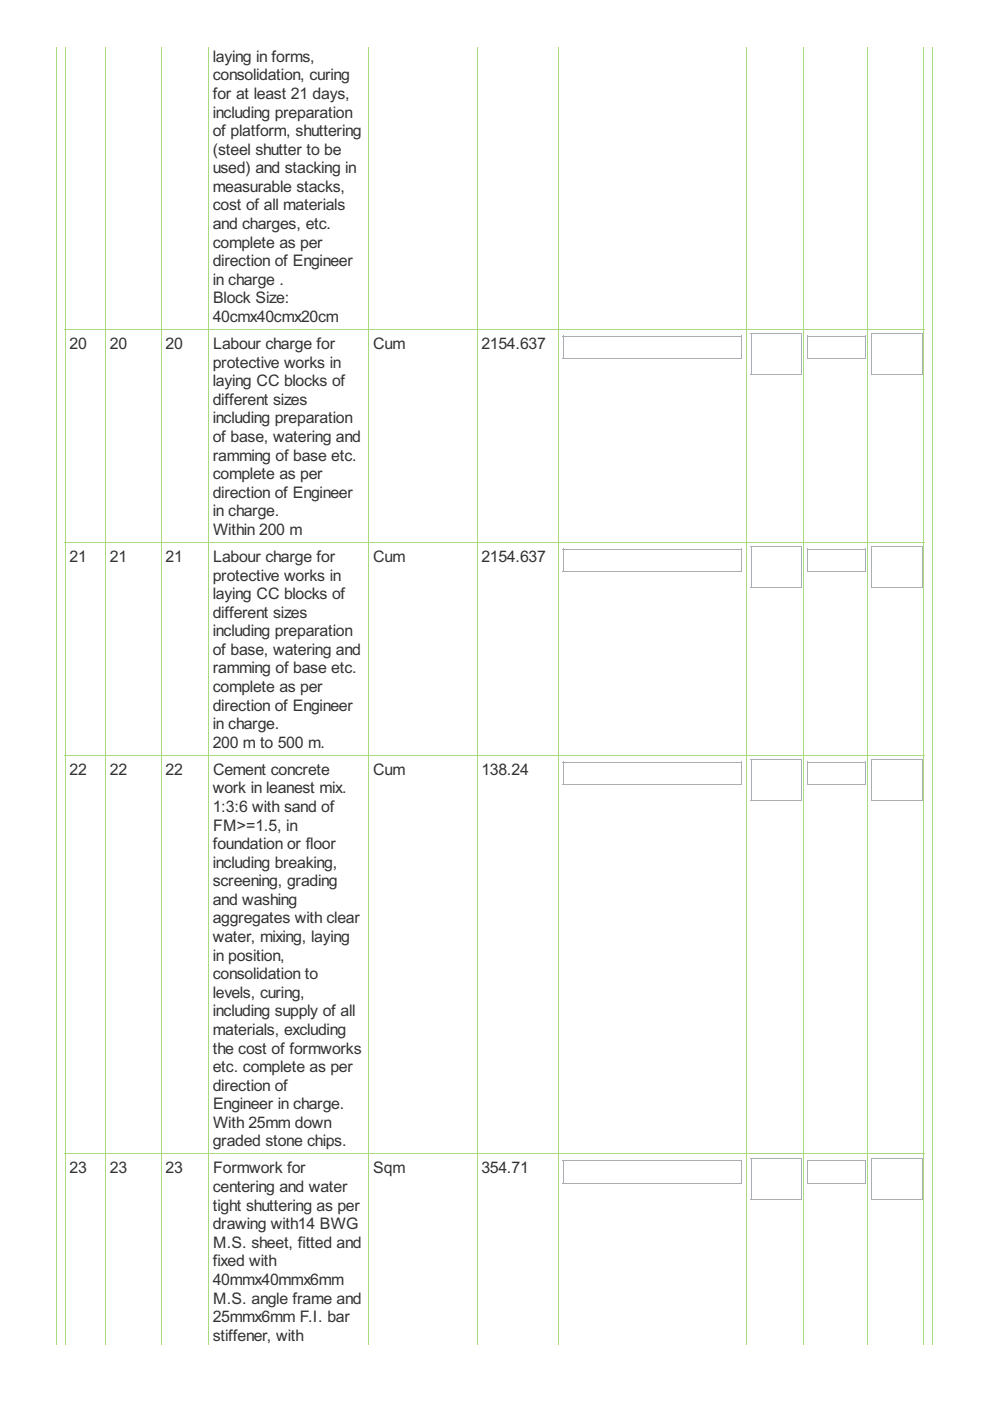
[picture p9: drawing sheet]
<svg xmlns="http://www.w3.org/2000/svg" width="210mm" height="297mm" viewBox="0 0 210 297" stroke-linecap="round" stroke-linejoin="round" font-family="sans-serif">
<defs><g id="words">
<g font-size="3.8" fill="#333">
<text x="45.1" y="13.1">laying in forms,</text>
<text x="45.1" y="17">consolidation, curing</text>
<text x="45.1" y="21">for at least 21 days,</text>
<text x="45.1" y="24.9">including preparation</text>
<text x="45.1" y="28.9">of platform, shuttering</text>
<text x="45.1" y="32.8">(steel shutter to be</text>
<text x="45.1" y="36.7">used) and stacking in</text>
<text x="45.1" y="40.7">measurable stacks,</text>
<text x="45.1" y="44.6">cost of all materials</text>
<text x="45.1" y="48.6">and charges, etc.</text>
<text x="45.1" y="52.5">complete as per</text>
<text x="45.1" y="56.4">direction of Engineer</text>
<text x="45.1" y="60.4">in charge .</text>
<text x="45.2" y="64.3">Block Size:</text>
<text x="45.1" y="68.3">40cmx40cmx20cm</text>
<text x="14.8" y="74">20</text>
<text x="23.3" y="74">20</text>
<text x="35.1" y="74">20</text>
<text x="45.1" y="77.9">protective works in</text>
<text x="45.2" y="74">Labour charge for</text>
<text x="79.1" y="74">Cum</text>
<text x="102.1" y="74">2154.637</text>
<text x="45.1" y="81.9">laying CC blocks of</text>
<text x="45.1" y="85.8">different sizes</text>
<text x="45.1" y="89.8">including preparation</text>
<text x="45.1" y="93.7">of base, watering and</text>
<text x="45.1" y="97.6">ramming of base etc.</text>
<text x="45.1" y="101.6">complete as per</text>
<text x="45.1" y="105.5">direction of Engineer</text>
<text x="45.1" y="109.5">in charge.</text>
<text x="45.2" y="113.4">Within 200 m</text>
<text x="14.8" y="119.1">21</text>
<text x="23.3" y="119.1">21</text>
<text x="35.1" y="119.1">21</text>
<text x="45.2" y="119.1">Labour charge for</text>
<text x="79.1" y="119.1">Cum</text>
<text x="102.1" y="119.1">2154.637</text>
<text x="45.1" y="123.1">protective works in</text>
<text x="45.1" y="127">laying CC blocks of</text>
<text x="45.1" y="131">different sizes</text>
<text x="45.1" y="134.9">including preparation</text>
<text x="45.1" y="138.8">of base, watering and</text>
<text x="45.1" y="142.8">ramming of base etc.</text>
<text x="45.1" y="146.7">complete as per</text>
<text x="45.1" y="150.7">direction of Engineer</text>
<text x="45.1" y="154.6">in charge.</text>
<text x="45.1" y="158.5">200 m to 500 m.</text>
<text x="14.8" y="164.3">22</text>
<text x="23.3" y="164.3">22</text>
<text x="35.1" y="164.3">22</text>
<text x="45.2" y="164.3">Cement concrete</text>
<text x="79.1" y="164.3">Cum</text>
<text x="102.1" y="164.3">138.24</text>
<text x="45.1" y="168.2">work in leanest mix.</text>
<text x="45.1" y="172.2">1:3:6 with sand of</text>
<text x="45.2" y="176.1">FM&gt;=1.5, in</text>
<text x="45.1" y="180">foundation or floor</text>
<text x="45.1" y="184">including breaking,</text>
<text x="45.1" y="187.9">screening, grading</text>
<text x="45.1" y="191.9">and washing</text>
<text x="45.1" y="195.8">aggregates with clear</text>
<text x="45.1" y="199.7">water, mixing, laying</text>
<text x="45.1" y="203.7">in position,</text>
<text x="45.1" y="207.6">consolidation to</text>
<text x="45.1" y="211.5">levels, curing,</text>
<text x="45.1" y="215.5">including supply of all</text>
<text x="45.1" y="219.4">materials, excluding</text>
<text x="45.1" y="223.4">the cost of formworks</text>
<text x="45.1" y="227.3">etc. complete as per</text>
<text x="45.1" y="231.2">direction of</text>
<text x="45.2" y="235.2">Engineer in charge.</text>
<text x="45.2" y="239.1">With 25mm down</text>
<text x="45.1" y="243.1">graded stone chips.</text>
<text x="14.8" y="248.8">23</text>
<text x="23.3" y="248.8">23</text>
<text x="35.1" y="248.8">23</text>
<text x="45.2" y="248.8">Formwork for</text>
<text x="79.1" y="248.8">Sqm</text>
<text x="102.1" y="248.8">354.71</text>
<text x="45.1" y="252.7">centering and water</text>
<text x="45.1" y="256.7">tight shuttering as per</text>
<text x="45.1" y="260.6">drawing with14 BWG</text>
<text x="45.1" y="268.5">fixed with</text>
<text x="45.2" y="264.6">M.S. sheet, fitted and</text>
<text x="45.1" y="272.4">40mmx40mmx6mm</text>
<text x="45.1" y="280.3">25mmx6mm F.I. bar</text>
<text x="45.2" y="276.4">M.S. angle frame and</text>
<text x="45.1" y="284.3">stiffener, with</text>
</g>
</g></defs>
<g fill="none" stroke="#a8da7f" stroke-width=".21">
<path d="M12 9.9v275.2M13.8 9.9v275.2M22.4 9.9v275.2M34.2 9.9v275.2M44.2 9.9v275.2M78.2 9.9v275.2M101.2 9.9v275.2M118.4 9.9v275.2M158.3 9.9v275.2M170.3 9.9v275.2M183.9 9.9v275.2M195.9 9.9v275.2"/>
<path d="M197.7 9.9v275.2M13.8 69.8h182.2M13.8 115h182.2M13.8 160.1h182.2M13.8 244.6h182.2"/>
</g>
<path d="M119.3 71.2h38.1v4.9h-38.1z" fill="#fff"/>
<path d="M119.3 71.3h38.1M119.3 76.1h38.1M119.4 71.2v4.9M157.3 71.2v4.9" fill="none" stroke="#abadb3" stroke-width=".21"/>
<path d="M159.2 70.7h10.8v8.9h-10.8z" fill="#fff"/>
<path d="M159.2 70.8h10.8M159.2 79.5h10.8M159.3 70.7v8.9M169.9 70.7v8.9" fill="none" stroke="#abadb3" stroke-width=".21"/>
<path d="M171.2 71.2h12.4v4.9h-12.4z" fill="#fff"/>
<path d="M171.2 71.3h12.4M171.2 76.1h12.4M171.3 71.2v4.9M183.6 71.2v4.9" fill="none" stroke="#abadb3" stroke-width=".21"/>
<path d="M184.8 70.7h10.8v8.9h-10.8z" fill="#fff"/>
<path d="M184.8 70.8h10.8M184.8 79.5h10.8M184.9 70.7v8.9M195.5 70.7v8.9" fill="none" stroke="#abadb3" stroke-width=".21"/>
<path d="M119.3 116.3h38.1v5h-38.1z" fill="#fff"/>
<path d="M119.3 116.4h38.1M119.4 116.3v5M157.3 116.3v5M119.3 121.2h38.1" fill="none" stroke="#abadb3" stroke-width=".21"/>
<path d="M159.2 115.9h10.8v8.8h-10.8z" fill="#fff"/>
<path d="M159.2 115.9h10.8M159.3 115.9v8.8M169.9 115.9v8.8M159.2 124.6h10.8" fill="none" stroke="#abadb3" stroke-width=".21"/>
<path d="M171.2 116.3h12.4v5h-12.4z" fill="#fff"/>
<path d="M171.2 116.4h12.4M171.3 116.3v5M183.6 116.3v5M171.2 121.2h12.4" fill="none" stroke="#abadb3" stroke-width=".21"/>
<path d="M184.8 115.9h10.8v8.8h-10.8z" fill="#fff"/>
<path d="M184.8 115.9h10.8M184.9 115.9v8.8M195.5 115.9v8.8M184.8 124.6h10.8" fill="none" stroke="#abadb3" stroke-width=".21"/>
<path d="M119.3 161.5h38.1v4.9h-38.1z" fill="#fff"/>
<path d="M119.3 161.6h38.1M119.3 166.3h38.1M119.4 161.5v4.9M157.3 161.5v4.9" fill="none" stroke="#abadb3" stroke-width=".21"/>
<path d="M159.2 161h10.8v8.9h-10.8z" fill="#fff"/>
<path d="M159.2 161.1h10.8M159.2 169.8h10.8M159.3 161v8.9M169.9 161v8.9" fill="none" stroke="#abadb3" stroke-width=".21"/>
<path d="M171.2 161.5h12.4v4.9h-12.4z" fill="#fff"/>
<path d="M171.2 161.6h12.4M171.2 166.3h12.4M171.3 161.5v4.9M183.6 161.5v4.9" fill="none" stroke="#abadb3" stroke-width=".21"/>
<path d="M184.8 161h10.8v8.9h-10.8z" fill="#fff"/>
<path d="M184.8 161.1h10.8M184.8 169.8h10.8M184.9 161v8.9M195.5 161v8.9" fill="none" stroke="#abadb3" stroke-width=".21"/>
<path d="M119.3 246h38.1v4.9h-38.1z" fill="#fff"/>
<path d="M119.3 246.1h38.1M119.3 250.9h38.1M119.4 246v4.9M157.3 246v4.9" fill="none" stroke="#abadb3" stroke-width=".21"/>
<path d="M159.2 245.5h10.8v8.9h-10.8z" fill="#fff"/>
<path d="M159.2 245.6h10.8M159.2 254.3h10.8M159.3 245.5v8.9M169.9 245.5v8.9" fill="none" stroke="#abadb3" stroke-width=".21"/>
<path d="M171.2 246h12.4v4.9h-12.4z" fill="#fff"/>
<path d="M171.2 246.1h12.4M171.2 250.9h12.4M171.3 246v4.9M183.6 246v4.9" fill="none" stroke="#abadb3" stroke-width=".21"/>
<path d="M184.8 245.5h10.8v8.9h-10.8z" fill="#fff"/>
<path d="M184.8 245.6h10.8M184.8 254.3h10.8M184.9 245.5v8.9M195.5 245.5v8.9" fill="none" stroke="#abadb3" stroke-width=".21"/>
<use href="#words"/>
</svg>
